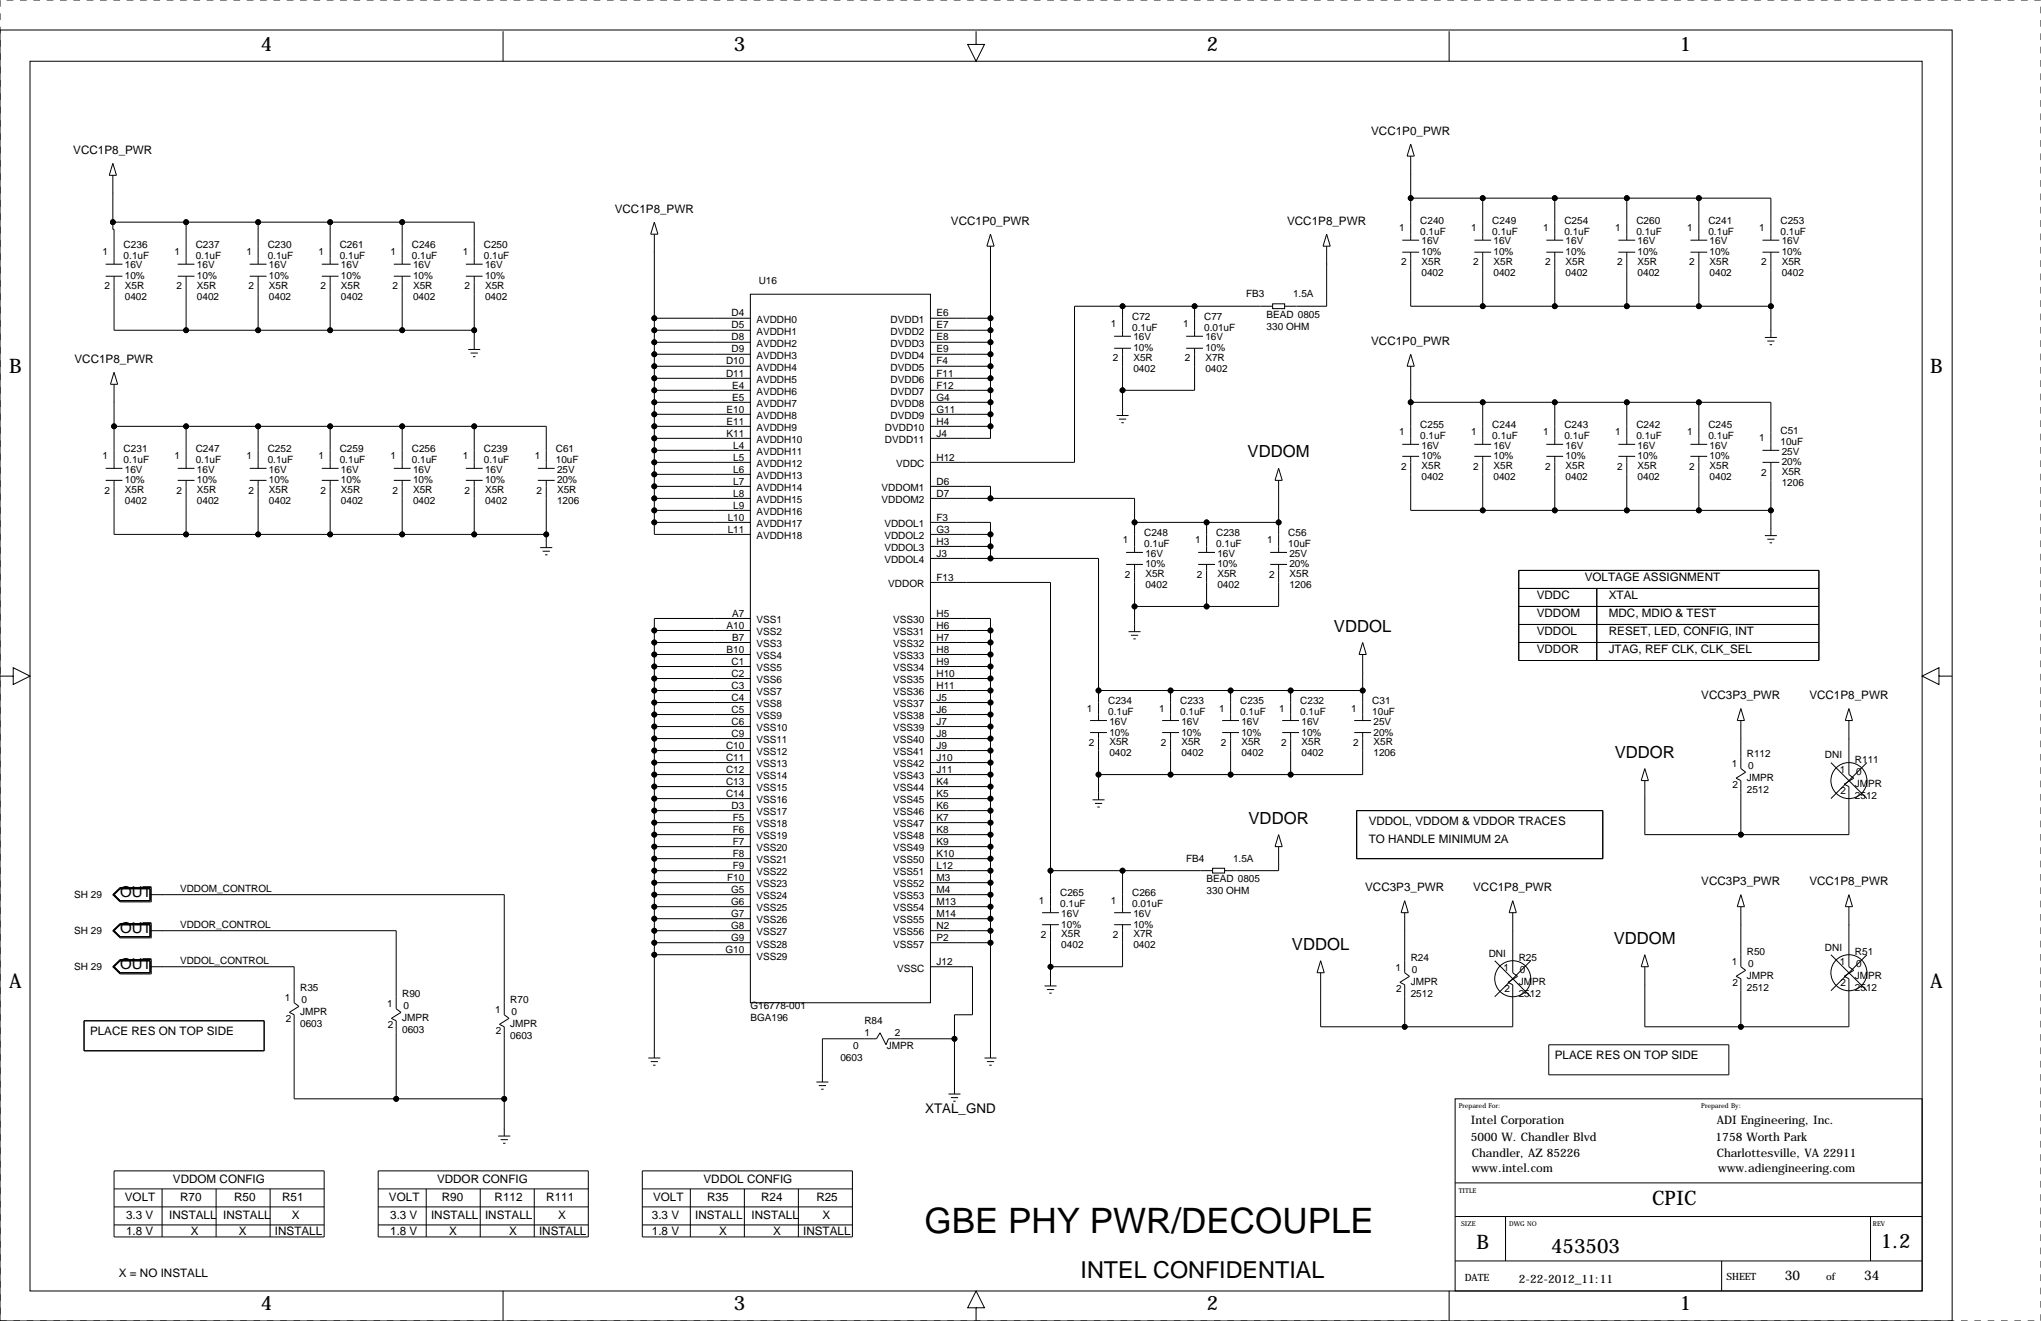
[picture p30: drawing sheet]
<svg xmlns="http://www.w3.org/2000/svg" width="432mm" height="279mm" viewBox="0 0 432 279" stroke-linecap="round" stroke-linejoin="round" font-family="sans-serif">
<defs><g id="words">
<text font-size="7.4" x="195.6" y="260.7">GBE PHY PWR/DECOUPLE</text>
<text font-size="4.9" x="228.6" y="270.3">INTEL CONFIDENTIAL</text>
<g font-size="4.2">
<text x="55.2" y="10.9">4</text>
<text x="155.3" y="10.9">3</text>
<text x="255.3" y="10.9">2</text>
<text x="355.4" y="10.9">1</text>
<text x="2" y="78.9">B</text>
<text x="408.4" y="78.9">B</text>
<text x="2" y="209">A</text>
<text x="408.4" y="209">A</text>
<text x="349.5" y="255">CPIC</text>
<text x="397.9" y="263.9">1.2</text>
<text x="312.4" y="264.1">B</text>
<text x="328.2" y="265">453503</text>
<text x="55.2" y="277.1">4</text>
<text x="155.3" y="277.1">3</text>
<text x="255.3" y="277.1">2</text>
<text x="355.4" y="277.1">1</text>
</g>
<g font-size="3.5">
<text x="263.9" y="96.7">VDDOM</text>
<text x="282.2" y="133.6">VDDOL</text>
<text x="341.6" y="160.2">VDDOR</text>
<text x="264.1" y="174.2">VDDOR</text>
<text x="273.3" y="200.9">VDDOL</text>
<text x="341.4" y="199.6">VDDOM</text>
</g>
<g font-size="3.2">
<text x="25.4" y="189.8">OUT</text>
<text x="25.4" y="197.4">OUT</text>
<text x="25.4" y="205">OUT</text>
</g>
<g font-size="2.8">
<text x="195.8" y="235.4">XTAL_GND</text>
<text x="377.6" y="270.6">30</text>
<text x="394.4" y="270.6">34</text>
</g>
<g font-size="2.5">
<text x="290.1" y="28.5">VCC1P0_PWR</text>
<text x="15.5" y="32.5">VCC1P8_PWR</text>
<text x="130.1" y="45">VCC1P8_PWR</text>
<text x="201.2" y="47.5">VCC1P0_PWR</text>
<text x="272.3" y="47.5">VCC1P8_PWR</text>
<text x="15.8" y="76.7">VCC1P8_PWR</text>
<text x="290.1" y="72.9">VCC1P0_PWR</text>
<text x="335.3" y="123">VOLTAGE ASSIGNMENT</text>
<text x="325.1" y="126.8">VDDC</text>
<text x="325.1" y="130.6">VDDOM</text>
<text x="340.4" y="126.8">XTAL</text>
<text x="340.4" y="130.6">MDC, MDIO &amp; TEST</text>
<text x="325.1" y="134.4">VDDOL</text>
<text x="340.4" y="134.4">RESET, LED, CONFIG, INT</text>
<text x="325.1" y="138.2">VDDOR</text>
<text x="340.4" y="138.2">JTAG, REF CLK, CLK_SEL</text>
<text x="359.9" y="147.9">VCC3P3_PWR</text>
<text x="382.8" y="147.9">VCC1P8_PWR</text>
<text x="289.6" y="178.3">TO HANDLE MINIMUM 2A</text>
<text x="289.6" y="174.5">VDDOL, VDDOM &amp; VDDOR TRACES</text>
<text x="288.8" y="188.5">VCC3P3_PWR</text>
<text x="311.7" y="188.5">VCC1P8_PWR</text>
<text x="359.9" y="187.2">VCC3P3_PWR</text>
<text x="382.8" y="187.2">VCC1P8_PWR</text>
<text x="19" y="219">PLACE RES ON TOP SIDE</text>
<text x="328.9" y="224.1">PLACE RES ON TOP SIDE</text>
<text x="311.2" y="237.8">Intel Corporation</text>
<text x="363.2" y="237.8">ADI Engineering, Inc.</text>
<text x="311.2" y="241.4">5000 W. Chandler Blvd</text>
<text x="311.4" y="244.7">Chandler, AZ 85226</text>
<text x="363" y="241.4">1758 Worth Park</text>
<text x="363.2" y="244.7">Charlottesville, VA 22911</text>
<text x="36.6" y="250.2">VDDOM CONFIG</text>
<text x="92.5" y="250.2">VDDOR CONFIG</text>
<text x="148.8" y="250.2">VDDOL CONFIG</text>
<text x="311.4" y="248">www.intel.com</text>
<text x="363.5" y="248">www.adiengineering.com</text>
<text x="26.4" y="254">VOLT</text>
<text x="26.7" y="257.8">3.3 V</text>
<text x="35.8" y="257.8">INSTALL</text>
<text x="38.1" y="254">R70</text>
<text x="47.2" y="257.8">INSTALL</text>
<text x="49.5" y="254">R50</text>
<text x="59.7" y="254">R51</text>
<text x="61.7" y="257.8">X</text>
<text x="82.3" y="254">VOLT</text>
<text x="82.5" y="257.8">3.3 V</text>
<text x="91.2" y="257.8">INSTALL</text>
<text x="93.5" y="254">R90</text>
<text x="102.6" y="257.8">INSTALL</text>
<text x="104.6" y="254">R112</text>
<text x="115.6" y="254">R111</text>
<text x="118.1" y="257.8">X</text>
<text x="137.9" y="257.8">3.3 V</text>
<text x="138.2" y="254">VOLT</text>
<text x="147.1" y="257.8">INSTALL</text>
<text x="149.6" y="254">R35</text>
<text x="159" y="257.8">INSTALL</text>
<text x="161" y="254">R24</text>
<text x="172.7" y="254">R25</text>
<text x="174" y="257.8">X</text>
<text x="26.7" y="261.1">1.8 V</text>
<text x="40.4" y="261.1">X</text>
<text x="50.5" y="261.1">X</text>
<text x="58.2" y="261.1">INSTALL</text>
<text x="82.5" y="261.1">1.8 V</text>
<text x="95" y="261.1">X</text>
<text x="107.7" y="261.1">X</text>
<text x="114" y="261.1">INSTALL</text>
<text x="137.9" y="261.1">1.8 V</text>
<text x="152.1" y="261.1">X</text>
<text x="163.6" y="261.1">X</text>
<text x="169.9" y="261.1">INSTALL</text>
<text x="25.1" y="270">X = NO INSTALL</text>
<text x="321.3" y="271.4">2-22-2012_11:11</text>
</g>
<g font-size="2.1">
<text x="300.5" y="47.4">C240</text>
<text x="315.7" y="47.4">C249</text>
<text x="331" y="47.4">C254</text>
<text x="346.2" y="47.4">C260</text>
<text x="361.4" y="47.4">C241</text>
<text x="376.7" y="47.4">C253</text>
<text x="21.7" y="54">1</text>
<text x="26.2" y="52.5">C236</text>
<text x="36.9" y="54">1</text>
<text x="41.4" y="52.5">C237</text>
<text x="52.2" y="54">1</text>
<text x="56.6" y="52.5">C230</text>
<text x="67.4" y="54">1</text>
<text x="71.9" y="52.5">C261</text>
<text x="82.6" y="54">1</text>
<text x="87.1" y="52.5">C246</text>
<text x="97.9" y="54">1</text>
<text x="102.4" y="52.5">C250</text>
<text x="296" y="48.9">1</text>
<text x="300.5" y="49.7">0.1uF</text>
<text x="300.7" y="51.7">16V</text>
<text x="300.7" y="54">10%</text>
<text x="311.2" y="48.9">1</text>
<text x="315.7" y="49.7">0.1uF</text>
<text x="316" y="51.7">16V</text>
<text x="316" y="54">10%</text>
<text x="326.5" y="48.9">1</text>
<text x="331" y="49.7">0.1uF</text>
<text x="331.2" y="51.7">16V</text>
<text x="331.2" y="54">10%</text>
<text x="341.7" y="48.9">1</text>
<text x="346.2" y="49.7">0.1uF</text>
<text x="346.5" y="51.7">16V</text>
<text x="346.5" y="54">10%</text>
<text x="357" y="48.9">1</text>
<text x="361.4" y="49.7">0.1uF</text>
<text x="361.7" y="51.7">16V</text>
<text x="361.7" y="54">10%</text>
<text x="372.2" y="48.9">1</text>
<text x="376.7" y="49.7">0.1uF</text>
<text x="376.9" y="51.7">16V</text>
<text x="376.9" y="54">10%</text>
<text x="26.2" y="54.7">0.1uF</text>
<text x="26.4" y="56.8">16V</text>
<text x="26.4" y="59.1">10%</text>
<text x="41.4" y="54.7">0.1uF</text>
<text x="41.7" y="56.8">16V</text>
<text x="41.7" y="59.1">10%</text>
<text x="56.6" y="54.7">0.1uF</text>
<text x="56.9" y="56.8">16V</text>
<text x="56.9" y="59.1">10%</text>
<text x="71.9" y="54.7">0.1uF</text>
<text x="72.1" y="56.8">16V</text>
<text x="72.1" y="59.1">10%</text>
<text x="87.1" y="54.7">0.1uF</text>
<text x="87.4" y="56.8">16V</text>
<text x="87.4" y="59.1">10%</text>
<text x="102.4" y="54.7">0.1uF</text>
<text x="102.6" y="56.8">16V</text>
<text x="102.6" y="59.1">10%</text>
<text x="296.4" y="56.1">2</text>
<text x="300.7" y="58.3">0402</text>
<text x="300.7" y="56">X5R</text>
<text x="311.7" y="56.1">2</text>
<text x="316" y="58.3">0402</text>
<text x="316" y="56">X5R</text>
<text x="326.9" y="56.1">2</text>
<text x="331.2" y="58.3">0402</text>
<text x="331.2" y="56">X5R</text>
<text x="342.1" y="56.1">2</text>
<text x="346.5" y="58.3">0402</text>
<text x="346.5" y="56">X5R</text>
<text x="357.4" y="56.1">2</text>
<text x="361.7" y="58.3">0402</text>
<text x="361.7" y="56">X5R</text>
<text x="372.6" y="56.1">2</text>
<text x="376.9" y="58.3">0402</text>
<text x="376.9" y="56">X5R</text>
<text x="22.1" y="61.2">2</text>
<text x="26.4" y="63.4">0402</text>
<text x="26.4" y="61.1">X5R</text>
<text x="37.3" y="61.2">2</text>
<text x="41.7" y="63.4">0402</text>
<text x="41.7" y="61.1">X5R</text>
<text x="52.6" y="61.2">2</text>
<text x="56.9" y="63.4">0402</text>
<text x="56.9" y="61.1">X5R</text>
<text x="67.8" y="61.2">2</text>
<text x="72.1" y="63.4">0402</text>
<text x="72.1" y="61.1">X5R</text>
<text x="83.1" y="61.2">2</text>
<text x="87.4" y="63.4">0402</text>
<text x="87.4" y="61.1">X5R</text>
<text x="98.3" y="61.2">2</text>
<text x="102.6" y="63.4">0402</text>
<text x="102.6" y="61.1">X5R</text>
<text x="160.5" y="60.1">U16</text>
<text x="263.7" y="62.9">FB3</text>
<text x="273.6" y="62.9">1.5A</text>
<text x="154.8" y="66.9">D4</text>
<text x="154.8" y="69.5">D5</text>
<text x="160" y="68.3">AVDDH0</text>
<text x="160" y="70.9">AVDDH1</text>
<text x="188.4" y="68.3">DVDD1</text>
<text x="188.4" y="70.9">DVDD2</text>
<text x="198.1" y="66.9">E6</text>
<text x="198.1" y="69.5">E7</text>
<text x="235" y="69.2">1</text>
<text x="239.5" y="67.7">C72</text>
<text x="239.5" y="70">0.1uF</text>
<text x="250.3" y="69.2">1</text>
<text x="254.8" y="67.7">C77</text>
<text x="254.8" y="70">0.01uF</text>
<text x="268" y="67.2">BEAD 0805</text>
<text x="268" y="69.7">330 OHM</text>
<text x="153.6" y="77.1">D10</text>
<text x="154.8" y="72">D8</text>
<text x="154.8" y="74.6">D9</text>
<text x="160" y="73.4">AVDDH2</text>
<text x="160" y="75.9">AVDDH3</text>
<text x="188.4" y="73.4">DVDD3</text>
<text x="188.4" y="75.9">DVDD4</text>
<text x="198.1" y="72">E8</text>
<text x="198.1" y="74.6">E9</text>
<text x="198.1" y="77.1">F4</text>
<text x="235.5" y="76.4">2</text>
<text x="239.8" y="72">16V</text>
<text x="239.8" y="74.3">10%</text>
<text x="239.8" y="76.3">X5R</text>
<text x="250.7" y="76.4">2</text>
<text x="255" y="72">16V</text>
<text x="255" y="74.3">10%</text>
<text x="255" y="76.3">X7R</text>
<text x="153.6" y="79.6">D11</text>
<text x="154.9" y="82.2">E4</text>
<text x="160" y="83.6">AVDDH6</text>
<text x="160" y="78.5">AVDDH4</text>
<text x="160" y="81">AVDDH5</text>
<text x="188.4" y="78.5">DVDD5</text>
<text x="188.4" y="81">DVDD6</text>
<text x="188.4" y="83.6">DVDD7</text>
<text x="198.1" y="79.6">F11</text>
<text x="198.1" y="82.2">F12</text>
<text x="239.8" y="78.6">0402</text>
<text x="255" y="78.6">0402</text>
<text x="153.7" y="87.3">E10</text>
<text x="153.7" y="89.8">E11</text>
<text x="154.9" y="84.7">E5</text>
<text x="160" y="86.1">AVDDH7</text>
<text x="160" y="88.6">AVDDH8</text>
<text x="188.4" y="86.1">DVDD8</text>
<text x="188.4" y="88.6">DVDD9</text>
<text x="198.1" y="84.7">G4</text>
<text x="198.1" y="87.3">G11</text>
<text x="198.1" y="89.8">H4</text>
<text x="26.2" y="95.6">C231</text>
<text x="41.4" y="95.6">C247</text>
<text x="56.6" y="95.6">C252</text>
<text x="71.9" y="95.6">C259</text>
<text x="87.1" y="95.6">C256</text>
<text x="102.4" y="95.6">C239</text>
<text x="117.6" y="95.6">C61</text>
<text x="153.7" y="92.3">K11</text>
<text x="155.1" y="94.9">L4</text>
<text x="160" y="93.7">AVDDH10</text>
<text x="160" y="91.2">AVDDH9</text>
<text x="187.2" y="91.2">DVDD10</text>
<text x="187.2" y="93.7">DVDD11</text>
<text x="198.1" y="92.3">J4</text>
<text x="296" y="92.1">1</text>
<text x="300.5" y="90.6">C255</text>
<text x="300.5" y="92.8">0.1uF</text>
<text x="300.7" y="94.9">16V</text>
<text x="311.2" y="92.1">1</text>
<text x="315.7" y="90.6">C244</text>
<text x="315.7" y="92.8">0.1uF</text>
<text x="316" y="94.9">16V</text>
<text x="326.5" y="92.1">1</text>
<text x="331" y="90.6">C243</text>
<text x="331" y="92.8">0.1uF</text>
<text x="331.2" y="94.9">16V</text>
<text x="341.7" y="92.1">1</text>
<text x="346.2" y="90.6">C242</text>
<text x="346.2" y="92.8">0.1uF</text>
<text x="346.5" y="94.9">16V</text>
<text x="357" y="92.1">1</text>
<text x="361.4" y="90.6">C245</text>
<text x="361.4" y="92.8">0.1uF</text>
<text x="361.7" y="94.9">16V</text>
<text x="372.2" y="93.3">1</text>
<text x="376.7" y="91.8">C51</text>
<text x="376.7" y="94.1">10uF</text>
<text x="21.7" y="97.2">1</text>
<text x="26.2" y="97.9">0.1uF</text>
<text x="26.4" y="100">16V</text>
<text x="36.9" y="97.2">1</text>
<text x="41.4" y="97.9">0.1uF</text>
<text x="41.7" y="100">16V</text>
<text x="52.2" y="97.2">1</text>
<text x="56.6" y="97.9">0.1uF</text>
<text x="56.9" y="100">16V</text>
<text x="67.4" y="97.2">1</text>
<text x="71.9" y="97.9">0.1uF</text>
<text x="72.1" y="100">16V</text>
<text x="82.6" y="97.2">1</text>
<text x="87.1" y="97.9">0.1uF</text>
<text x="87.4" y="100">16V</text>
<text x="97.9" y="97.2">1</text>
<text x="102.4" y="97.9">0.1uF</text>
<text x="102.6" y="100">16V</text>
<text x="113.1" y="97.2">1</text>
<text x="117.6" y="97.9">10uF</text>
<text x="117.9" y="100">25V</text>
<text x="155.1" y="97.4">L5</text>
<text x="155.1" y="100">L6</text>
<text x="160" y="96.3">AVDDH11</text>
<text x="160" y="98.8">AVDDH12</text>
<text x="160" y="101.3">AVDDH13</text>
<text x="189.6" y="98.8">VDDC</text>
<text x="198.1" y="97.4">H12</text>
<text x="296.4" y="99.3">2</text>
<text x="300.7" y="101.5">0402</text>
<text x="300.7" y="97.2">10%</text>
<text x="300.7" y="99.2">X5R</text>
<text x="311.7" y="99.3">2</text>
<text x="316" y="101.5">0402</text>
<text x="316" y="97.2">10%</text>
<text x="316" y="99.2">X5R</text>
<text x="326.9" y="99.3">2</text>
<text x="331.2" y="101.5">0402</text>
<text x="331.2" y="97.2">10%</text>
<text x="331.2" y="99.2">X5R</text>
<text x="342.1" y="99.3">2</text>
<text x="346.5" y="101.5">0402</text>
<text x="346.5" y="97.2">10%</text>
<text x="346.5" y="99.2">X5R</text>
<text x="357.4" y="99.3">2</text>
<text x="361.7" y="101.5">0402</text>
<text x="361.7" y="97.2">10%</text>
<text x="361.7" y="99.2">X5R</text>
<text x="372.6" y="100.6">2</text>
<text x="376.9" y="96.1">25V</text>
<text x="376.9" y="98.4">20%</text>
<text x="376.9" y="100.5">X5R</text>
<text x="22.1" y="104.4">2</text>
<text x="26.4" y="106.6">0402</text>
<text x="26.4" y="102.2">10%</text>
<text x="26.4" y="104.3">X5R</text>
<text x="37.3" y="104.4">2</text>
<text x="41.7" y="106.6">0402</text>
<text x="41.7" y="102.2">10%</text>
<text x="41.7" y="104.3">X5R</text>
<text x="52.6" y="104.4">2</text>
<text x="56.9" y="106.6">0402</text>
<text x="56.9" y="102.2">10%</text>
<text x="56.9" y="104.3">X5R</text>
<text x="67.8" y="104.4">2</text>
<text x="72.1" y="106.6">0402</text>
<text x="72.1" y="102.2">10%</text>
<text x="72.1" y="104.3">X5R</text>
<text x="83.1" y="104.4">2</text>
<text x="87.4" y="106.6">0402</text>
<text x="87.4" y="102.2">10%</text>
<text x="87.4" y="104.3">X5R</text>
<text x="98.3" y="104.4">2</text>
<text x="102.6" y="106.6">0402</text>
<text x="102.6" y="102.2">10%</text>
<text x="102.6" y="104.3">X5R</text>
<text x="113.5" y="104.4">2</text>
<text x="117.9" y="106.6">1206</text>
<text x="117.9" y="102.2">20%</text>
<text x="117.9" y="104.3">X5R</text>
<text x="155.1" y="102.5">L7</text>
<text x="155.1" y="105">L8</text>
<text x="155.1" y="107.6">L9</text>
<text x="160" y="103.9">AVDDH14</text>
<text x="160" y="106.4">AVDDH15</text>
<text x="186.5" y="103.9">VDDOM1</text>
<text x="186.5" y="106.4">VDDOM2</text>
<text x="198.1" y="102.5">D6</text>
<text x="198.1" y="105">D7</text>
<text x="376.9" y="102.7">1206</text>
<text x="153.9" y="110.1">L10</text>
<text x="153.9" y="112.7">L11</text>
<text x="160" y="109">AVDDH16</text>
<text x="160" y="111.5">AVDDH17</text>
<text x="187.1" y="111.5">VDDOL1</text>
<text x="198.1" y="110.1">F3</text>
<text x="198.1" y="112.7">G3</text>
<text x="242.1" y="113.4">C248</text>
<text x="257.3" y="113.4">C238</text>
<text x="272.5" y="113.4">C56</text>
<text x="160" y="114">AVDDH18</text>
<text x="187.1" y="114">VDDOL2</text>
<text x="187.1" y="116.6">VDDOL3</text>
<text x="187.1" y="119.1">VDDOL4</text>
<text x="198.1" y="115.2">H3</text>
<text x="198.1" y="117.7">J3</text>
<text x="237.6" y="114.9">1</text>
<text x="242.1" y="115.7">0.1uF</text>
<text x="242.3" y="117.7">16V</text>
<text x="252.8" y="114.9">1</text>
<text x="257.3" y="115.7">0.1uF</text>
<text x="257.6" y="117.7">16V</text>
<text x="268.1" y="114.9">1</text>
<text x="272.5" y="115.7">10uF</text>
<text x="272.8" y="117.7">25V</text>
<text x="187.9" y="124.2">VDDOR</text>
<text x="198.1" y="122.8">F13</text>
<text x="238" y="122.2">2</text>
<text x="242.3" y="124.3">0402</text>
<text x="242.3" y="120">10%</text>
<text x="242.3" y="122.1">X5R</text>
<text x="253.2" y="122.2">2</text>
<text x="257.6" y="124.3">0402</text>
<text x="257.6" y="120">10%</text>
<text x="257.6" y="122.1">X5R</text>
<text x="268.5" y="122.2">2</text>
<text x="272.8" y="124.3">1206</text>
<text x="272.8" y="120">20%</text>
<text x="272.8" y="122.1">X5R</text>
<text x="154.9" y="130.4">A7</text>
<text x="160" y="131.8">VSS1</text>
<text x="189" y="131.8">VSS30</text>
<text x="198.1" y="130.4">H5</text>
<text x="153.7" y="133">A10</text>
<text x="154.9" y="135.5">B7</text>
<text x="160" y="134.4">VSS2</text>
<text x="160" y="136.9">VSS3</text>
<text x="189" y="134.4">VSS31</text>
<text x="189" y="136.9">VSS32</text>
<text x="198.1" y="133">H6</text>
<text x="198.1" y="135.5">H7</text>
<text x="153.7" y="138.1">B10</text>
<text x="154.8" y="140.6">C1</text>
<text x="154.8" y="143.1">C2</text>
<text x="160" y="139.4">VSS4</text>
<text x="160" y="142">VSS5</text>
<text x="189" y="139.4">VSS33</text>
<text x="189" y="142">VSS34</text>
<text x="198.1" y="138.1">H8</text>
<text x="198.1" y="140.6">H9</text>
<text x="198.1" y="143.1">H10</text>
<text x="154.8" y="145.7">C3</text>
<text x="154.8" y="148.2">C4</text>
<text x="160" y="144.5">VSS6</text>
<text x="160" y="147.1">VSS7</text>
<text x="160" y="149.6">VSS8</text>
<text x="189" y="144.5">VSS35</text>
<text x="189" y="147.1">VSS36</text>
<text x="189" y="149.6">VSS37</text>
<text x="198.1" y="145.7">H11</text>
<text x="198.1" y="148.2">J5</text>
<text x="234.4" y="149">C234</text>
<text x="249.7" y="149">C233</text>
<text x="262.4" y="149">C235</text>
<text x="275.1" y="149">C232</text>
<text x="290.3" y="149">C31</text>
<text x="154.8" y="155.8">C9</text>
<text x="154.8" y="150.8">C5</text>
<text x="154.8" y="153.3">C6</text>
<text x="160" y="152.1">VSS9</text>
<text x="160" y="154.7">VSS10</text>
<text x="189" y="152.1">VSS38</text>
<text x="189" y="154.7">VSS39</text>
<text x="198.1" y="150.8">J6</text>
<text x="198.1" y="153.3">J7</text>
<text x="198.1" y="155.8">J8</text>
<text x="230" y="150.5">1</text>
<text x="234.4" y="151.3">0.1uF</text>
<text x="234.7" y="153.3">16V</text>
<text x="234.7" y="155.6">10%</text>
<text x="245.2" y="150.5">1</text>
<text x="249.7" y="151.3">0.1uF</text>
<text x="249.9" y="153.3">16V</text>
<text x="249.9" y="155.6">10%</text>
<text x="257.9" y="150.5">1</text>
<text x="262.4" y="151.3">0.1uF</text>
<text x="262.6" y="153.3">16V</text>
<text x="262.6" y="155.6">10%</text>
<text x="270.6" y="150.5">1</text>
<text x="275.1" y="151.3">0.1uF</text>
<text x="275.3" y="153.3">16V</text>
<text x="275.3" y="155.6">10%</text>
<text x="285.8" y="150.5">1</text>
<text x="290.3" y="151.3">10uF</text>
<text x="290.6" y="153.3">25V</text>
<text x="290.6" y="155.6">20%</text>
<text x="153.6" y="158.4">C10</text>
<text x="153.6" y="160.9">C11</text>
<text x="160" y="157.2">VSS11</text>
<text x="160" y="159.8">VSS12</text>
<text x="189" y="157.2">VSS40</text>
<text x="189" y="159.8">VSS41</text>
<text x="198.1" y="158.4">J9</text>
<text x="198.1" y="160.9">J10</text>
<text x="230.4" y="157.7">2</text>
<text x="234.7" y="159.9">0402</text>
<text x="234.7" y="157.6">X5R</text>
<text x="245.6" y="157.7">2</text>
<text x="249.9" y="159.9">0402</text>
<text x="249.9" y="157.6">X5R</text>
<text x="258.3" y="157.7">2</text>
<text x="262.6" y="159.9">0402</text>
<text x="262.6" y="157.6">X5R</text>
<text x="271" y="157.7">2</text>
<text x="275.3" y="159.9">0402</text>
<text x="275.3" y="157.6">X5R</text>
<text x="286.3" y="157.7">2</text>
<text x="290.6" y="159.9">1206</text>
<text x="290.6" y="157.6">X5R</text>
<text x="369.6" y="160.2">R112</text>
<text x="386.1" y="160.4">DNI</text>
<text x="392.4" y="161.4">R111</text>
<text x="153.6" y="163.5">C12</text>
<text x="153.6" y="166">C13</text>
<text x="160" y="162.3">VSS13</text>
<text x="160" y="164.8">VSS14</text>
<text x="160" y="167.4">VSS15</text>
<text x="189" y="167.4">VSS44</text>
<text x="189" y="164.8">VSS43</text>
<text x="189" y="162.3">VSS42</text>
<text x="198.1" y="166">K4</text>
<text x="198.1" y="163.5">J11</text>
<text x="366.4" y="162.2">1</text>
<text x="366.5" y="166.6">2</text>
<text x="369.6" y="167.8">2512</text>
<text x="369.6" y="165.2">JMPR</text>
<text x="369.8" y="162.7">0</text>
<text x="389.2" y="163.5">1</text>
<text x="389.4" y="167.9">2</text>
<text x="392.4" y="166.5">JMPR</text>
<text x="392.7" y="164">0</text>
<text x="153.6" y="168.5">C14</text>
<text x="154.8" y="171.1">D3</text>
<text x="155" y="173.6">F5</text>
<text x="160" y="169.9">VSS16</text>
<text x="160" y="172.5">VSS17</text>
<text x="189" y="169.9">VSS45</text>
<text x="189" y="172.5">VSS46</text>
<text x="198.1" y="168.5">K5</text>
<text x="198.1" y="171.1">K6</text>
<text x="198.1" y="173.6">K7</text>
<text x="392.4" y="169">2512</text>
<text x="155" y="176.2">F6</text>
<text x="155" y="178.7">F7</text>
<text x="160" y="175">VSS18</text>
<text x="160" y="177.5">VSS19</text>
<text x="189" y="175">VSS47</text>
<text x="189" y="177.5">VSS48</text>
<text x="198.1" y="176.2">K8</text>
<text x="198.1" y="178.7">K9</text>
<text x="155" y="181.2">F8</text>
<text x="155" y="183.8">F9</text>
<text x="160" y="180.1">VSS20</text>
<text x="160" y="182.6">VSS21</text>
<text x="160" y="185.2">VSS22</text>
<text x="189" y="185.2">VSS51</text>
<text x="189" y="180.1">VSS49</text>
<text x="189" y="182.6">VSS50</text>
<text x="198.1" y="183.8">L12</text>
<text x="198.1" y="181.2">K10</text>
<text x="251" y="182.2">FB4</text>
<text x="260.9" y="182.2">1.5A</text>
<text x="15.7" y="190">SH 29</text>
<text x="38.1" y="188.6">VDDOM_CONTROL</text>
<text x="153.8" y="186.3">F10</text>
<text x="154.7" y="188.9">G5</text>
<text x="154.7" y="191.4">G6</text>
<text x="160" y="187.7">VSS23</text>
<text x="160" y="190.2">VSS24</text>
<text x="189" y="187.7">VSS52</text>
<text x="189" y="190.2">VSS53</text>
<text x="198.1" y="186.3">M3</text>
<text x="198.1" y="188.9">M4</text>
<text x="198.1" y="191.4">M13</text>
<text x="219.8" y="191.1">1</text>
<text x="224.3" y="189.6">C265</text>
<text x="224.3" y="191.9">0.1uF</text>
<text x="235" y="191.1">1</text>
<text x="239.5" y="189.6">C266</text>
<text x="239.5" y="191.9">0.01uF</text>
<text x="255.3" y="186.6">BEAD 0805</text>
<text x="255.3" y="189.1">330 OHM</text>
<text x="15.7" y="197.6">SH 29</text>
<text x="38.1" y="196.2">VDDOR_CONTROL</text>
<text x="154.7" y="193.9">G7</text>
<text x="154.7" y="196.5">G8</text>
<text x="160" y="192.8">VSS25</text>
<text x="160" y="195.3">VSS26</text>
<text x="160" y="197.9">VSS27</text>
<text x="189" y="192.8">VSS54</text>
<text x="189" y="195.3">VSS55</text>
<text x="189" y="197.9">VSS56</text>
<text x="198.1" y="193.9">M14</text>
<text x="198.1" y="196.5">N2</text>
<text x="224.5" y="193.9">16V</text>
<text x="224.5" y="196.2">10%</text>
<text x="239.8" y="193.9">16V</text>
<text x="239.8" y="196.2">10%</text>
<text x="38.1" y="203.8">VDDOL_CONTROL</text>
<text x="153.5" y="201.6">G10</text>
<text x="154.7" y="199">G9</text>
<text x="160" y="200.4">VSS28</text>
<text x="160" y="202.9">VSS29</text>
<text x="189" y="200.4">VSS57</text>
<text x="198.1" y="199">P2</text>
<text x="220.2" y="198.4">2</text>
<text x="224.5" y="200.5">0402</text>
<text x="224.5" y="198.3">X5R</text>
<text x="235.5" y="198.4">2</text>
<text x="239.8" y="200.5">0402</text>
<text x="239.8" y="198.3">X7R</text>
<text x="298.5" y="203.3">R24</text>
<text x="315" y="202.3">DNI</text>
<text x="321.3" y="203.3">R25</text>
<text x="369.6" y="202.1">R50</text>
<text x="386.1" y="201">DNI</text>
<text x="392.4" y="202.1">R51</text>
<text x="15.7" y="205.2">SH 29</text>
<text x="63.5" y="209.7">R35</text>
<text x="189.8" y="205.5">VSSC</text>
<text x="198.1" y="204.1">J12</text>
<text x="295.2" y="205.4">1</text>
<text x="295.4" y="209.8">2</text>
<text x="298.5" y="208.4">JMPR</text>
<text x="298.7" y="205.9">0</text>
<text x="318.1" y="205.4">1</text>
<text x="318.3" y="209.8">2</text>
<text x="321.3" y="208.4">JMPR</text>
<text x="321.6" y="205.9">0</text>
<text x="366.4" y="204.1">1</text>
<text x="366.5" y="208.5">2</text>
<text x="369.6" y="209.7">2512</text>
<text x="369.6" y="207.1">JMPR</text>
<text x="369.8" y="204.6">0</text>
<text x="389.2" y="204.1">1</text>
<text x="389.4" y="208.5">2</text>
<text x="392.4" y="209.7">2512</text>
<text x="392.4" y="207.1">JMPR</text>
<text x="392.7" y="204.6">0</text>
<text x="60.3" y="211.7">1</text>
<text x="63.5" y="214.8">JMPR</text>
<text x="63.8" y="212.2">0</text>
<text x="81.9" y="213">1</text>
<text x="85.1" y="211">R90</text>
<text x="85.3" y="213.5">0</text>
<text x="104.7" y="214.3">1</text>
<text x="107.9" y="212.2">R70</text>
<text x="108.2" y="214.8">0</text>
<text x="158.7" y="213.5">G16778-001</text>
<text x="298.5" y="211">2512</text>
<text x="321.3" y="211">2512</text>
<text x="60.5" y="216.1">2</text>
<text x="63.5" y="217.3">0603</text>
<text x="82" y="217.4">2</text>
<text x="85.1" y="218.6">0603</text>
<text x="85.1" y="216">JMPR</text>
<text x="104.9" y="218.7">2</text>
<text x="107.9" y="219.8">0603</text>
<text x="107.9" y="217.3">JMPR</text>
<text x="158.7" y="216">BGA196</text>
<text x="180.5" y="221.9">0</text>
<text x="182.9" y="219.1">1</text>
<text x="182.9" y="216.5">R84</text>
<text x="187.6" y="221.9">JMPR</text>
<text x="189.3" y="219.1">2</text>
<text x="177.8" y="224.4">0603</text>
<text x="309.9" y="270.9">DATE</text>
<text x="365.3" y="270.7">SHEET</text>
<text x="386.3" y="270.7">of</text>
</g>
<g font-size="1.4">
<text x="308.6" y="234.3">Prepared For:</text>
<text x="359.9" y="234.3">Prepared By:</text>
<text x="308.6" y="252.3">TITLE</text>
<text x="309.1" y="259.2">SIZE</text>
<text x="319.3" y="259.2">DWG NO</text>
<text x="396.2" y="259.2">REV</text>
</g>
</g></defs>
<path d="M0 0h431.8v279.4h-431.8z" fill="none" stroke="#000" stroke-width=".21" stroke-dasharray="1.4 1.4" stroke-linecap="butt"/>
<g fill="none" stroke="#000" stroke-width=".21">
<path d="M0 6.4h413v273h-413zM5.1 10.9h.1M6.3 13h400.4v260h-400.4zM106.4 6.6v6.4M206.5 6.6v2.8h1.8l-1.8 3.6-1.8-3.6h1.8M306.6 6.6v6.4M23.9 37.1v11.4h.2v7.4M23.9 34.5l.7 2.6h-1.5zM298.5 36.8h.1M298.4 33v17.8M298.4 30.5l.8 2.5h-1.5zM22.4 58.4h3.5"/>
<path d="M22.4 55.9h3.5M23.9 40.9h.1M23.9 47h76.4v8.9M24.1 58.4v11.4h76.2M37.6 58.4h3.5M37.6 55.9h3.5M39.4 47v8.9M39.4 58.4v11.4M52.8 58.4h3.6M52.8 55.9h3.6M54.6 47v8.9M54.6 58.4v11.4"/>
<path d="M68.1 58.4h3.5M68.1 55.9h3.5M69.8 47v8.9M69.8 58.4v11.4M83.3 58.4h3.6M83.3 55.9h3.6M85.1 47v8.9M85.1 58.4v11.4M98.6 58.4h3.5M98.6 55.9h3.5M100.3 58.4v15.5M138.4 53.3h.1"/>
<path d="M138.4 49.5v63.5h20.3M138.4 47l.8 2.5h-1.5zM209.6 55.9h.1M209.5 52.1v40.6h-12.7M209.5 49.5l.8 2.6h-1.5zM280.7 55.9h.1M280.7 52.1v12.7h-8.9M280.7 49.5l.7 2.6h-1.5zM296.7 53.3h3.5M296.7 50.8h3.5M298.4 53.3v11.5h76.2M298.4 41.9h76.2v8.9"/>
<path d="M311.9 53.3h3.6M311.9 50.8h3.6M313.7 41.9v8.9M313.7 53.3v11.5M327.2 53.3h3.5M327.2 50.8h3.5M328.9 41.9v8.9M328.9 53.3v11.5M342.4 53.3h3.5M342.4 50.8h3.5M344.2 41.9v8.9M344.2 53.3v11.5"/>
<path d="M357.6 53.3h3.6M357.6 50.8h3.6M359.4 41.9v8.9M359.4 53.3v11.5M372.9 53.3h3.5M372.9 50.8h3.5M374.6 53.3v18.1M24.1 78.7l.8 2.6h-1.5zM99.1 73.9h2.5M99.6 74.7h1.5M100.1 75.4h.5M100.3 72.4h.1"/>
<path d="M138.4 77.5h20.3M138.4 69.8h20.3M138.4 74.9h20.3M138.4 72.4h20.3M138.4 67.3h20.3M158.7 62.2h38.1v149.9h-38.1zM196.8 77.5h12.7M196.8 69.8h12.7M196.8 74.9h12.7M196.8 72.4h12.7M196.8 67.3h12.7M235.7 73.7h3.6"/>
<path d="M235.7 71.1h3.6M237.5 64.8v6.3M237.5 73.7v14.2M251 73.7h3.5M251 71.1h3.5M252.7 64.8v6.3M252.7 73.7v8.8h-15.2M269.2 64.3h2.6v1h-2.6zM269.2 64.8h-41.9v33h-30.5M298.4 77.5v16.5M298.4 74.9l.8 2.6h-1.5zM373.4 71.4h2.5"/>
<path d="M373.9 72.1h1.5M374.4 72.9h.5M22.4 99.1h3.5M24.1 85.1h.1M24.1 90.2h91.5v8.9M24.1 81.3v17.8M37.6 99.1h3.5M39.4 90.2v8.9M52.8 99.1h3.6M54.6 90.2v8.9M68.1 99.1h3.5M69.8 90.2v8.9"/>
<path d="M83.3 99.1h3.6M85.1 90.2v8.9M98.6 99.1h3.5M100.3 90.2v8.9M113.8 99.1h3.5M138.4 97.8h20.3M138.4 85.1h20.3M138.4 90.2h20.3M138.4 82.5h20.3M138.4 95.2h20.3M138.4 87.6h20.3M138.4 80h20.3"/>
<path d="M138.4 92.7h20.3M196.8 85.1h12.7M196.8 90.2h12.7M196.8 82.5h12.7M196.8 87.6h12.7M196.8 80h12.7M236.2 87.9h2.6M236.7 88.6h1.6M237.2 89.4h.5M237.5 86.4h.1M270.5 99.1l.8 2.5h-1.6zM296.7 96.5h3.5"/>
<path d="M296.7 94h3.5M298.5 81.3h.1M298.4 85.1h76.2v10.1M298.4 96.5v11.4h76.2M311.9 96.5h3.6M311.9 94h3.6M313.7 85.1v8.9M313.7 96.5v11.4M327.2 96.5h3.5M327.2 94h3.5M328.9 85.1v8.9M328.9 96.5v11.4"/>
<path d="M342.4 96.5h3.5M342.4 94h3.5M344.2 85.1v8.9M344.2 96.5v11.4M357.6 96.5h3.6M357.6 94h3.6M359.4 85.1v8.9M359.4 96.5v11.4M372.9 97.8h3.5M372.9 95.2h3.5M374.6 97.8v15.5M22.4 101.6h3.5"/>
<path d="M24.1 101.6v11.4h91.5M37.6 101.6h3.5M39.4 101.6v11.4M52.8 101.6h3.6M54.6 101.6v11.4M68.1 101.6h3.5M69.8 101.6v11.4M83.3 101.6h3.6M85.1 101.6v11.4M98.6 101.6h3.5M100.3 101.6v11.4M113.8 101.6h3.5"/>
<path d="M114.3 115.8h2.5M114.8 116.6h1.5M115.3 117.3h.5M115.6 114.3h.1M115.6 101.6v14.2M138.4 107.9h20.3M138.4 110.5h20.3M138.4 105.4h20.3M138.4 102.9h20.3M138.4 100.3h20.3M196.8 102.9h12.7v2.5M196.8 110.5h12.7v7.6"/>
<path d="M196.8 118.1h35.6v34.3M196.8 105.4h43.2v11.4M196.8 113h12.7M196.8 115.6h12.7M238.3 119.4h3.5M238.3 116.8h3.5M240 119.4v14.2M240 110.5h30.5M253.5 119.4h3.5M253.5 116.8h3.5M255.3 110.5v6.3M255.3 119.4v8.9"/>
<path d="M268.7 119.4h3.6M268.7 116.8h3.6M270.5 105.4h.1M270.5 101.6v15.2M270.5 119.4v8.9h-30.5M373.4 113.3h2.5M373.9 114h1.5M374.4 114.8h.5M374.7 111.8h.1M138.4 138.4h20.3M138.4 135.9h20.3M138.4 133.3h20.3"/>
<path d="M158.7 130.8h-20.3v93M196.8 123.2h25.4v69.8M196.8 130.8h12.7v93M196.8 138.4h12.7M196.8 135.9h12.7M196.8 133.3h12.7M238.8 133.6h2.5M239.3 134.4h1.5M239.8 135.1h.5M240 132.1h.1M288.3 138.4v14M288.3 135.9l.8 2.5h-1.6z"/>
<path d="M321.3 128.3h63.5M321.3 135.9h63.5M321.3 120.7h63.5v19h-63.5zM321.3 124.5h63.5M321.3 132.1h63.5M337.8 124.5v15.2M0 143h2.8v-1.8l3.5 1.8-3.5 1.8v-1.8M138.4 158.8h20.3M138.4 156.2h20.3M138.4 153.7h20.3M138.4 151.1h20.3M138.4 148.6h20.3"/>
<path d="M138.4 146h20.3M138.4 143.5h20.3M138.4 141h20.3M196.8 158.8h12.7M196.8 156.2h12.7M196.8 153.7h12.7M196.8 151.1h12.7M196.8 148.6h12.7M196.8 146h12.7M196.8 143.5h12.7M196.8 141h12.7M230.6 152.4h3.6"/>
<path d="M230.6 154.9h3.6M232.4 154.9v14.3M232.4 146h55.9M245.9 152.4h3.5M245.9 154.9h3.5M247.6 146v6.4M247.6 154.9v8.9M258.6 152.4h3.5M258.6 154.9h3.5M260.3 146v6.4M260.3 154.9v8.9M271.3 152.4h3.5"/>
<path d="M271.3 154.9h3.5M273 146v6.4M273 154.9v8.9M286.5 152.4h3.6M286.5 154.9h3.6M288.3 142.2h.1M288.3 154.9v8.9h-55.9M368.3 156.2h.1M368.3 152.4v10.2l1 .7-2 1.3 1 .5v11.4M368.3 149.9l.8 2.5h-1.6zM391.2 156.2h.1M391.2 149.9l.7 2.5h-1.5z"/>
<path d="M391.2 152.4v11.4l1 .8-2.1 1.3 1.1 .5v10.1h-43.2v-11.4M410.2 143v-1.8l-3.5 1.8 3.5 1.8v-1.8h2.8M138.4 176.5h20.3M138.4 163.8h20.3M138.4 179.1h20.3M138.4 174h20.3M138.4 171.4h20.3M138.4 168.9h20.3M138.4 166.4h20.3M138.4 161.3h20.3M196.8 176.5h12.7M196.8 163.8h12.7"/>
<path d="M196.8 179.1h12.7M196.8 174h12.7M196.8 171.4h12.7M196.8 168.9h12.7M196.8 166.4h12.7M196.8 161.3h12.7M231.1 169.2h2.6M231.6 169.9h1.6M232.2 170.7h.5M232.4 167.6h.1M270.5 179.1v5h-11.4M270.5 176.5l.8 2.6h-1.6z"/>
<path d="M287 171.4h52.1v10.2h-52.1zM348 168.9h.1M348 162.6l.7 2.5h-1.5zM387.3 161.3l7.7 7.6M395 161.3l-7.7 7.6M23.9 189.2l1.5 1.3M23.9 196.8l1.5 1.3M25.4 195.6h6.3v2.5h-6.3M25.4 187.7h6.6v3.1h-6.6l-1.5-1.6zM25.4 195.3h6.6v3.1h-6.6l-1.5-1.6zM25.4 188h6.3v2.5h-6.3M25.4 188l-1.5 1.2"/>
<path d="M25.4 188l-1.3 1.2 1.3 1.3M25.4 195.6l-1.5 1.2M25.4 195.6l-1.3 1.2 1.3 1.3M31.7 189.2h75v25.4l1 .8-2 1.3 1 .5v23.1M31.7 196.8h52.1v16.6l1 .7-2 1.3 1 .5v16.5M34.3 189.2h.1M138.4 184.1h20.3M138.4 191.8h20.3M138.4 199.4h20.3M138.4 196.8h20.3M138.4 194.3h20.3M138.4 189.2h20.3"/>
<path d="M138.4 186.7h20.3M138.4 181.6h20.3M196.8 184.1h12.7M196.8 191.8h12.7M196.8 199.4h12.7M196.8 196.8h12.7M196.8 194.3h12.7M196.8 189.2h12.7M196.8 186.7h12.7M196.8 181.6h12.7M220.5 193h3.5M220.5 195.6h3.5"/>
<path d="M222.2 184.1h34.3M222.2 195.6v12.9M235.7 193h3.6M235.7 195.6h3.6M237.5 184.1v8.9M237.5 195.6v8.9h-15.3M256.5 183.6h2.6v1.1h-2.6zM270.5 182.9h.1M297.2 196.8h.1M297.2 193v12.7l1 .8-2 1.3 1 .5v8.9M297.2 190.5l.7 2.5h-1.5zM320 196.8h.1"/>
<path d="M320 190.5l.8 2.5h-1.5zM320 193v12.7l1.1 .8-2.1 1.3 1 .5v8.9h-40.6v-11.5M368.3 195.6h.1M368.3 191.8v12.7l1 .7-2 1.3 1 .5v10.2M368.3 189.2l.8 2.6h-1.6zM391.2 195.6h.1M391.2 189.2l.7 2.6h-1.5zM391.2 191.8v12.7l1 .7-2.1 1.3 1.1 .5v10.2h-43.2v-12.7M17.8 215.9h38.1v6.3h-38.1zM23.9 204.5l1.5 1.2M25.4 203.2h6.3v2.5h-6.3M25.4 202.9h6.6v3.1h-6.6l-1.5-1.5z"/>
<path d="M25.4 203.2l-1.5 1.3M25.4 203.2l-1.3 1.3 1.3 1.2M31.7 204.5h30.5v7.6l1 .8-2 1.2 1 .5v17.8h44.5M34.3 204.5h.1M138.4 201.9h20.3M196.8 204.5h8.9v10.1h-3.8v16.8M201.9 219.7h-13.9l-.5 1.3-1.3-2.6-.8 1.3h-11.4v9.2M221 208.5h2.5M221.5 209.3h1.5M222 210.1h.5M222.3 207h.1M279.4 203.2l.8 2.5h-1.6z"/>
<path d="M316.2 203.2l7.6 7.6M323.8 203.2l-7.6 7.6M348 208.3h.1M348 201.9l.7 2.6h-1.5zM387.3 201.9l7.7 7.6M395 201.9l-7.7 7.6M106.7 238.8h.1M137.2 223.8h2.5M137.7 224.5h1.5M138.2 225.3h.5M138.4 222.2h.1M172.7 228.9h2.6"/>
<path d="M173.2 229.6h1.6M173.7 230.4h.5M174 227.3h.1M200.7 231.4h2.5M201.2 232.2h1.5M201.7 232.9h.5M201.9 227.3h.1M208.3 223.8h2.5M208.8 224.5h1.5M209.3 225.3h.5M307.8 232.4h98.9v40.6h-98.9zM327.7 221h38.1v6.3h-38.1z"/>
<path d="M24.1 247.6h44.5v14h-44.5zM24.1 251.5h44.5M24.1 255.3h44.5M24.1 259.1h44.5M34.3 251.5v10.1M45.7 251.5v10.1M57.1 251.5v10.1M80 247.6h44.5v14h-44.5zM80 251.5h44.5M80 255.3h44.5M80 259.1h44.5M90.2 251.5v10.1"/>
<path d="M101.6 251.5v10.1M105.4 240.3h2.5M105.9 241h1.5M106.4 241.8h.5M113 251.5v10.1M135.9 247.6h44.4v14h-44.4zM135.9 251.5h44.4M135.9 255.3h44.4M135.9 259.1h44.4M146 251.5v10.1M157.5 251.5v10.1M168.9 251.5v10.1"/>
<path d="M307.8 250.2h98.9M307.8 257.3h98.9M318.5 257.3v9.4M395.7 257.3v9.4M106.4 273v6.4M206.5 276.6h1.8l-1.8-3.6-1.8 3.6h1.8v2.8M306.6 273v6.4M307.8 266.7h98.9M364.2 266.7v6.3"/>
<circle cx="23.9" cy="47" r=".51"/>
<circle cx="39.4" cy="47" r=".51"/>
<circle cx="54.6" cy="47" r=".51"/>
<circle cx="69.8" cy="47" r=".51"/>
<circle cx="85.1" cy="47" r=".51"/>
<circle cx="298.4" cy="41.9" r=".51"/>
<circle cx="313.7" cy="41.9" r=".51"/>
<circle cx="328.9" cy="41.9" r=".51"/>
<circle cx="344.2" cy="41.9" r=".51"/>
<circle cx="359.4" cy="41.9" r=".51"/>
<circle cx="39.4" cy="69.8" r=".51"/>
<circle cx="54.6" cy="69.9" r=".51"/>
<circle cx="69.8" cy="69.8" r=".51"/>
<circle cx="85.1" cy="69.9" r=".51"/>
<circle cx="100.3" cy="69.9" r=".51"/>
<circle cx="138.4" cy="77.5" r=".51"/>
<circle cx="138.4" cy="74.9" r=".51"/>
<circle cx="138.4" cy="69.8" r=".51"/>
<circle cx="138.4" cy="67.3" r=".51"/>
<circle cx="138.4" cy="72.4" r=".51"/>
<circle cx="209.5" cy="77.5" r=".51"/>
<circle cx="209.5" cy="74.9" r=".51"/>
<circle cx="209.5" cy="72.4" r=".51"/>
<circle cx="209.5" cy="69.9" r=".51"/>
<circle cx="209.5" cy="67.3" r=".51"/>
<circle cx="237.5" cy="64.8" r=".51"/>
<circle cx="252.7" cy="64.8" r=".51"/>
<circle cx="313.7" cy="64.8" r=".51"/>
<circle cx="328.9" cy="64.8" r=".51"/>
<circle cx="344.2" cy="64.8" r=".51"/>
<circle cx="359.4" cy="64.8" r=".51"/>
<circle cx="374.6" cy="64.8" r=".51"/>
<circle cx="374.7" cy="69.8" r="0"/>
<circle cx="24.1" cy="90.2" r=".51"/>
<circle cx="39.4" cy="90.2" r=".51"/>
<circle cx="54.6" cy="90.2" r=".51"/>
<circle cx="69.8" cy="90.2" r=".51"/>
<circle cx="85.1" cy="90.2" r=".51"/>
<circle cx="100.3" cy="90.2" r=".51"/>
<circle cx="138.4" cy="87.6" r=".51"/>
<circle cx="138.4" cy="90.2" r=".51"/>
<circle cx="138.4" cy="85.1" r=".51"/>
<circle cx="138.4" cy="92.7" r=".51"/>
<circle cx="138.4" cy="95.2" r=".51"/>
<circle cx="138.4" cy="80" r=".51"/>
<circle cx="138.4" cy="82.5" r=".51"/>
<circle cx="138.4" cy="97.8" r=".51"/>
<circle cx="209.5" cy="90.2" r=".51"/>
<circle cx="209.5" cy="87.6" r=".51"/>
<circle cx="209.5" cy="82.6" r=".51"/>
<circle cx="209.5" cy="85.1" r=".51"/>
<circle cx="209.5" cy="80" r=".51"/>
<circle cx="237.5" cy="82.5" r=".51"/>
<circle cx="298.4" cy="85.1" r=".51"/>
<circle cx="313.7" cy="85.1" r=".51"/>
<circle cx="328.9" cy="85.1" r=".51"/>
<circle cx="344.2" cy="85.1" r=".51"/>
<circle cx="359.4" cy="85.1" r=".51"/>
<circle cx="39.4" cy="113" r=".51"/>
<circle cx="54.6" cy="113" r=".51"/>
<circle cx="69.8" cy="113" r=".51"/>
<circle cx="85.1" cy="113" r=".51"/>
<circle cx="100.3" cy="113" r=".51"/>
<circle cx="115.6" cy="113" r=".51"/>
<circle cx="138.4" cy="108" r=".51"/>
<circle cx="138.4" cy="105.4" r=".51"/>
<circle cx="138.4" cy="110.5" r=".51"/>
<circle cx="138.4" cy="102.9" r=".51"/>
<circle cx="138.4" cy="100.3" r=".51"/>
<circle cx="209.5" cy="118.1" r=".51"/>
<circle cx="209.5" cy="115.6" r=".51"/>
<circle cx="209.5" cy="113" r=".51"/>
<circle cx="209.5" cy="105.4" r=".51"/>
<circle cx="240" cy="110.5" r=".51"/>
<circle cx="255.3" cy="110.5" r=".51"/>
<circle cx="270.5" cy="110.5" r=".51"/>
<circle cx="313.7" cy="108" r=".51"/>
<circle cx="328.9" cy="108" r=".51"/>
<circle cx="344.2" cy="108" r=".51"/>
<circle cx="359.4" cy="107.9" r=".51"/>
<circle cx="374.6" cy="107.9" r=".51"/>
<circle cx="138.4" cy="133.3" r=".51"/>
<circle cx="138.4" cy="135.9" r=".51"/>
<circle cx="138.4" cy="138.4" r=".51"/>
<circle cx="209.5" cy="133.3" r=".51"/>
<circle cx="209.5" cy="135.9" r=".51"/>
<circle cx="209.5" cy="138.4" r=".51"/>
<circle cx="240" cy="128.3" r=".51"/>
<circle cx="255.3" cy="128.3" r=".51"/>
<circle cx="138.4" cy="158.8" r=".51"/>
<circle cx="138.4" cy="146.1" r=".51"/>
<circle cx="138.4" cy="153.7" r=".51"/>
<circle cx="138.4" cy="156.2" r=".51"/>
<circle cx="138.4" cy="148.6" r=".51"/>
<circle cx="138.4" cy="143.5" r=".51"/>
<circle cx="138.4" cy="141" r=".51"/>
<circle cx="138.4" cy="151.1" r=".51"/>
<circle cx="209.5" cy="146" r=".51"/>
<circle cx="209.5" cy="158.7" r=".51"/>
<circle cx="209.5" cy="148.6" r=".51"/>
<circle cx="209.5" cy="156.2" r=".51"/>
<circle cx="209.5" cy="143.5" r=".51"/>
<circle cx="209.5" cy="153.7" r=".51"/>
<circle cx="209.5" cy="151.1" r=".51"/>
<circle cx="209.5" cy="141" r=".51"/>
<circle cx="232.4" cy="146" r=".51"/>
<circle cx="247.6" cy="146.1" r=".51"/>
<circle cx="260.3" cy="146" r=".51"/>
<circle cx="273" cy="146" r=".51"/>
<circle cx="288.3" cy="146" r=".51"/>
<circle cx="138.4" cy="171.4" r=".51"/>
<circle cx="138.4" cy="174" r=".51"/>
<circle cx="138.4" cy="176.5" r=".51"/>
<circle cx="138.4" cy="179.1" r=".51"/>
<circle cx="138.4" cy="163.8" r=".51"/>
<circle cx="138.4" cy="161.3" r=".51"/>
<circle cx="138.4" cy="168.9" r=".51"/>
<circle cx="138.4" cy="166.4" r=".51"/>
<circle cx="209.5" cy="171.5" r=".51"/>
<circle cx="209.5" cy="179.1" r=".51"/>
<circle cx="209.5" cy="176.5" r=".51"/>
<circle cx="209.5" cy="174" r=".51"/>
<circle cx="209.5" cy="168.9" r=".51"/>
<circle cx="209.5" cy="163.8" r=".51"/>
<circle cx="209.5" cy="166.4" r=".51"/>
<circle cx="209.5" cy="161.3" r=".51"/>
<circle cx="232.4" cy="163.8" r=".51"/>
<circle cx="247.6" cy="163.8" r=".51"/>
<circle cx="260.3" cy="163.8" r=".51"/>
<circle cx="273" cy="163.8" r=".51"/>
<circle cx="368.3" cy="176.5" r=".51"/>
<circle cx="391.2" cy="165.1" r="3.8"/>
<circle cx="34.3" cy="196.8" r="0"/>
<circle cx="138.4" cy="184.2" r=".51"/>
<circle cx="138.4" cy="186.7" r=".51"/>
<circle cx="138.4" cy="194.3" r=".51"/>
<circle cx="138.4" cy="181.6" r=".51"/>
<circle cx="138.4" cy="189.2" r=".51"/>
<circle cx="138.4" cy="199.4" r=".51"/>
<circle cx="138.4" cy="196.8" r=".51"/>
<circle cx="138.4" cy="191.8" r=".51"/>
<circle cx="209.5" cy="184.1" r=".51"/>
<circle cx="209.5" cy="189.2" r=".51"/>
<circle cx="209.5" cy="199.4" r=".51"/>
<circle cx="209.5" cy="186.7" r=".51"/>
<circle cx="209.5" cy="194.3" r=".51"/>
<circle cx="209.5" cy="196.8" r=".51"/>
<circle cx="209.5" cy="181.6" r=".51"/>
<circle cx="209.5" cy="191.8" r=".51"/>
<circle cx="222.2" cy="184.1" r=".51"/>
<circle cx="237.5" cy="184.2" r=".51"/>
<circle cx="138.4" cy="201.9" r=".51"/>
<circle cx="201.9" cy="219.7" r=".51"/>
<circle cx="222.2" cy="204.5" r=".51"/>
<circle cx="279.4" cy="209.5" r="0"/>
<circle cx="297.2" cy="217.2" r=".51"/>
<circle cx="320" cy="207" r="3.8"/>
<circle cx="368.3" cy="217.2" r=".51"/>
<circle cx="391.2" cy="205.7" r="3.8"/>
<circle cx="83.8" cy="232.4" r=".51"/>
<circle cx="106.7" cy="232.4" r=".51"/>
<circle cx="209.6" cy="222.2" r="0"/>
</g>
<g fill="#000" stroke="#000" stroke-width=".21">
<circle cx="23.9" cy="47" r=".51"/>
<circle cx="39.4" cy="47" r=".51"/>
<circle cx="54.6" cy="47" r=".51"/>
<circle cx="69.8" cy="47" r=".51"/>
<circle cx="85.1" cy="47" r=".51"/>
<circle cx="298.4" cy="41.9" r=".51"/>
<circle cx="313.7" cy="41.9" r=".51"/>
<circle cx="328.9" cy="41.9" r=".51"/>
<circle cx="344.2" cy="41.9" r=".51"/>
<circle cx="359.4" cy="41.9" r=".51"/>
<circle cx="39.4" cy="69.8" r=".51"/>
<circle cx="54.6" cy="69.9" r=".51"/>
<circle cx="69.8" cy="69.8" r=".51"/>
<circle cx="85.1" cy="69.9" r=".51"/>
<circle cx="100.3" cy="69.9" r=".51"/>
<circle cx="138.4" cy="77.5" r=".51"/>
<circle cx="138.4" cy="74.9" r=".51"/>
<circle cx="138.4" cy="69.8" r=".51"/>
<circle cx="138.4" cy="67.3" r=".51"/>
<circle cx="138.4" cy="72.4" r=".51"/>
<circle cx="209.5" cy="77.5" r=".51"/>
<circle cx="209.5" cy="74.9" r=".51"/>
<circle cx="209.5" cy="72.4" r=".51"/>
<circle cx="209.5" cy="69.9" r=".51"/>
<circle cx="209.5" cy="67.3" r=".51"/>
<circle cx="237.5" cy="64.8" r=".51"/>
<circle cx="252.7" cy="64.8" r=".51"/>
<circle cx="313.7" cy="64.8" r=".51"/>
<circle cx="328.9" cy="64.8" r=".51"/>
<circle cx="344.2" cy="64.8" r=".51"/>
<circle cx="359.4" cy="64.8" r=".51"/>
<circle cx="374.6" cy="64.8" r=".51"/>
<circle cx="24.1" cy="90.2" r=".51"/>
<circle cx="39.4" cy="90.2" r=".51"/>
<circle cx="54.6" cy="90.2" r=".51"/>
<circle cx="69.8" cy="90.2" r=".51"/>
<circle cx="85.1" cy="90.2" r=".51"/>
<circle cx="100.3" cy="90.2" r=".51"/>
<circle cx="138.4" cy="87.6" r=".51"/>
<circle cx="138.4" cy="90.2" r=".51"/>
<circle cx="138.4" cy="85.1" r=".51"/>
<circle cx="138.4" cy="92.7" r=".51"/>
<circle cx="138.4" cy="95.2" r=".51"/>
<circle cx="138.4" cy="80" r=".51"/>
<circle cx="138.4" cy="82.5" r=".51"/>
<circle cx="138.4" cy="97.8" r=".51"/>
<circle cx="209.5" cy="90.2" r=".51"/>
<circle cx="209.5" cy="87.6" r=".51"/>
<circle cx="209.5" cy="82.6" r=".51"/>
<circle cx="209.5" cy="85.1" r=".51"/>
<circle cx="209.5" cy="80" r=".51"/>
<circle cx="237.5" cy="82.5" r=".51"/>
<circle cx="298.4" cy="85.1" r=".51"/>
<circle cx="313.7" cy="85.1" r=".51"/>
<circle cx="328.9" cy="85.1" r=".51"/>
<circle cx="344.2" cy="85.1" r=".51"/>
<circle cx="359.4" cy="85.1" r=".51"/>
<circle cx="39.4" cy="113" r=".51"/>
<circle cx="54.6" cy="113" r=".51"/>
<circle cx="69.8" cy="113" r=".51"/>
<circle cx="85.1" cy="113" r=".51"/>
<circle cx="100.3" cy="113" r=".51"/>
<circle cx="115.6" cy="113" r=".51"/>
<circle cx="138.4" cy="108" r=".51"/>
<circle cx="138.4" cy="105.4" r=".51"/>
<circle cx="138.4" cy="110.5" r=".51"/>
<circle cx="138.4" cy="102.9" r=".51"/>
<circle cx="138.4" cy="100.3" r=".51"/>
<circle cx="209.5" cy="118.1" r=".51"/>
<circle cx="209.5" cy="115.6" r=".51"/>
<circle cx="209.5" cy="113" r=".51"/>
<circle cx="209.5" cy="105.4" r=".51"/>
<circle cx="240" cy="110.5" r=".51"/>
<circle cx="255.3" cy="110.5" r=".51"/>
<circle cx="270.5" cy="110.5" r=".51"/>
<circle cx="313.7" cy="108" r=".51"/>
<circle cx="328.9" cy="108" r=".51"/>
<circle cx="344.2" cy="108" r=".51"/>
<circle cx="359.4" cy="107.9" r=".51"/>
<circle cx="374.6" cy="107.9" r=".51"/>
<circle cx="138.4" cy="133.3" r=".51"/>
<circle cx="138.4" cy="135.9" r=".51"/>
<circle cx="138.4" cy="138.4" r=".51"/>
<circle cx="209.5" cy="133.3" r=".51"/>
<circle cx="209.5" cy="135.9" r=".51"/>
<circle cx="209.5" cy="138.4" r=".51"/>
<circle cx="240" cy="128.3" r=".51"/>
<circle cx="255.3" cy="128.3" r=".51"/>
<circle cx="138.4" cy="158.8" r=".51"/>
<circle cx="138.4" cy="146.1" r=".51"/>
<circle cx="138.4" cy="153.7" r=".51"/>
<circle cx="138.4" cy="156.2" r=".51"/>
<circle cx="138.4" cy="148.6" r=".51"/>
<circle cx="138.4" cy="143.5" r=".51"/>
<circle cx="138.4" cy="141" r=".51"/>
<circle cx="138.4" cy="151.1" r=".51"/>
<circle cx="209.5" cy="146" r=".51"/>
<circle cx="209.5" cy="158.7" r=".51"/>
<circle cx="209.5" cy="148.6" r=".51"/>
<circle cx="209.5" cy="156.2" r=".51"/>
<circle cx="209.5" cy="143.5" r=".51"/>
<circle cx="209.5" cy="153.7" r=".51"/>
<circle cx="209.5" cy="151.1" r=".51"/>
<circle cx="209.5" cy="141" r=".51"/>
<circle cx="232.4" cy="146" r=".51"/>
<circle cx="247.6" cy="146.1" r=".51"/>
<circle cx="260.3" cy="146" r=".51"/>
<circle cx="273" cy="146" r=".51"/>
<circle cx="288.3" cy="146" r=".51"/>
<circle cx="138.4" cy="171.4" r=".51"/>
<circle cx="138.4" cy="174" r=".51"/>
<circle cx="138.4" cy="176.5" r=".51"/>
<circle cx="138.4" cy="179.1" r=".51"/>
<circle cx="138.4" cy="163.8" r=".51"/>
<circle cx="138.4" cy="161.3" r=".51"/>
<circle cx="138.4" cy="168.9" r=".51"/>
<circle cx="138.4" cy="166.4" r=".51"/>
<circle cx="209.5" cy="171.5" r=".51"/>
<circle cx="209.5" cy="179.1" r=".51"/>
<circle cx="209.5" cy="176.5" r=".51"/>
<circle cx="209.5" cy="174" r=".51"/>
<circle cx="209.5" cy="168.9" r=".51"/>
<circle cx="209.5" cy="163.8" r=".51"/>
<circle cx="209.5" cy="166.4" r=".51"/>
<circle cx="209.5" cy="161.3" r=".51"/>
<circle cx="232.4" cy="163.8" r=".51"/>
<circle cx="247.6" cy="163.8" r=".51"/>
<circle cx="260.3" cy="163.8" r=".51"/>
<circle cx="273" cy="163.8" r=".51"/>
<circle cx="368.3" cy="176.5" r=".51"/>
<circle cx="138.4" cy="184.2" r=".51"/>
<circle cx="138.4" cy="186.7" r=".51"/>
<circle cx="138.4" cy="194.3" r=".51"/>
<circle cx="138.4" cy="181.6" r=".51"/>
<circle cx="138.4" cy="189.2" r=".51"/>
<circle cx="138.4" cy="199.4" r=".51"/>
<circle cx="138.4" cy="196.8" r=".51"/>
<circle cx="138.4" cy="191.8" r=".51"/>
<circle cx="209.5" cy="184.1" r=".51"/>
<circle cx="209.5" cy="189.2" r=".51"/>
<circle cx="209.5" cy="199.4" r=".51"/>
<circle cx="209.5" cy="186.7" r=".51"/>
<circle cx="209.5" cy="194.3" r=".51"/>
<circle cx="209.5" cy="196.8" r=".51"/>
<circle cx="209.5" cy="181.6" r=".51"/>
<circle cx="209.5" cy="191.8" r=".51"/>
<circle cx="222.2" cy="184.1" r=".51"/>
<circle cx="237.5" cy="184.2" r=".51"/>
<circle cx="138.4" cy="201.9" r=".51"/>
<circle cx="201.9" cy="219.7" r=".51"/>
<circle cx="222.2" cy="204.5" r=".51"/>
<circle cx="297.2" cy="217.2" r=".51"/>
<circle cx="368.3" cy="217.2" r=".51"/>
<circle cx="83.8" cy="232.4" r=".51"/>
<circle cx="106.7" cy="232.4" r=".51"/>
</g>
<use href="#words"/>
</svg>
